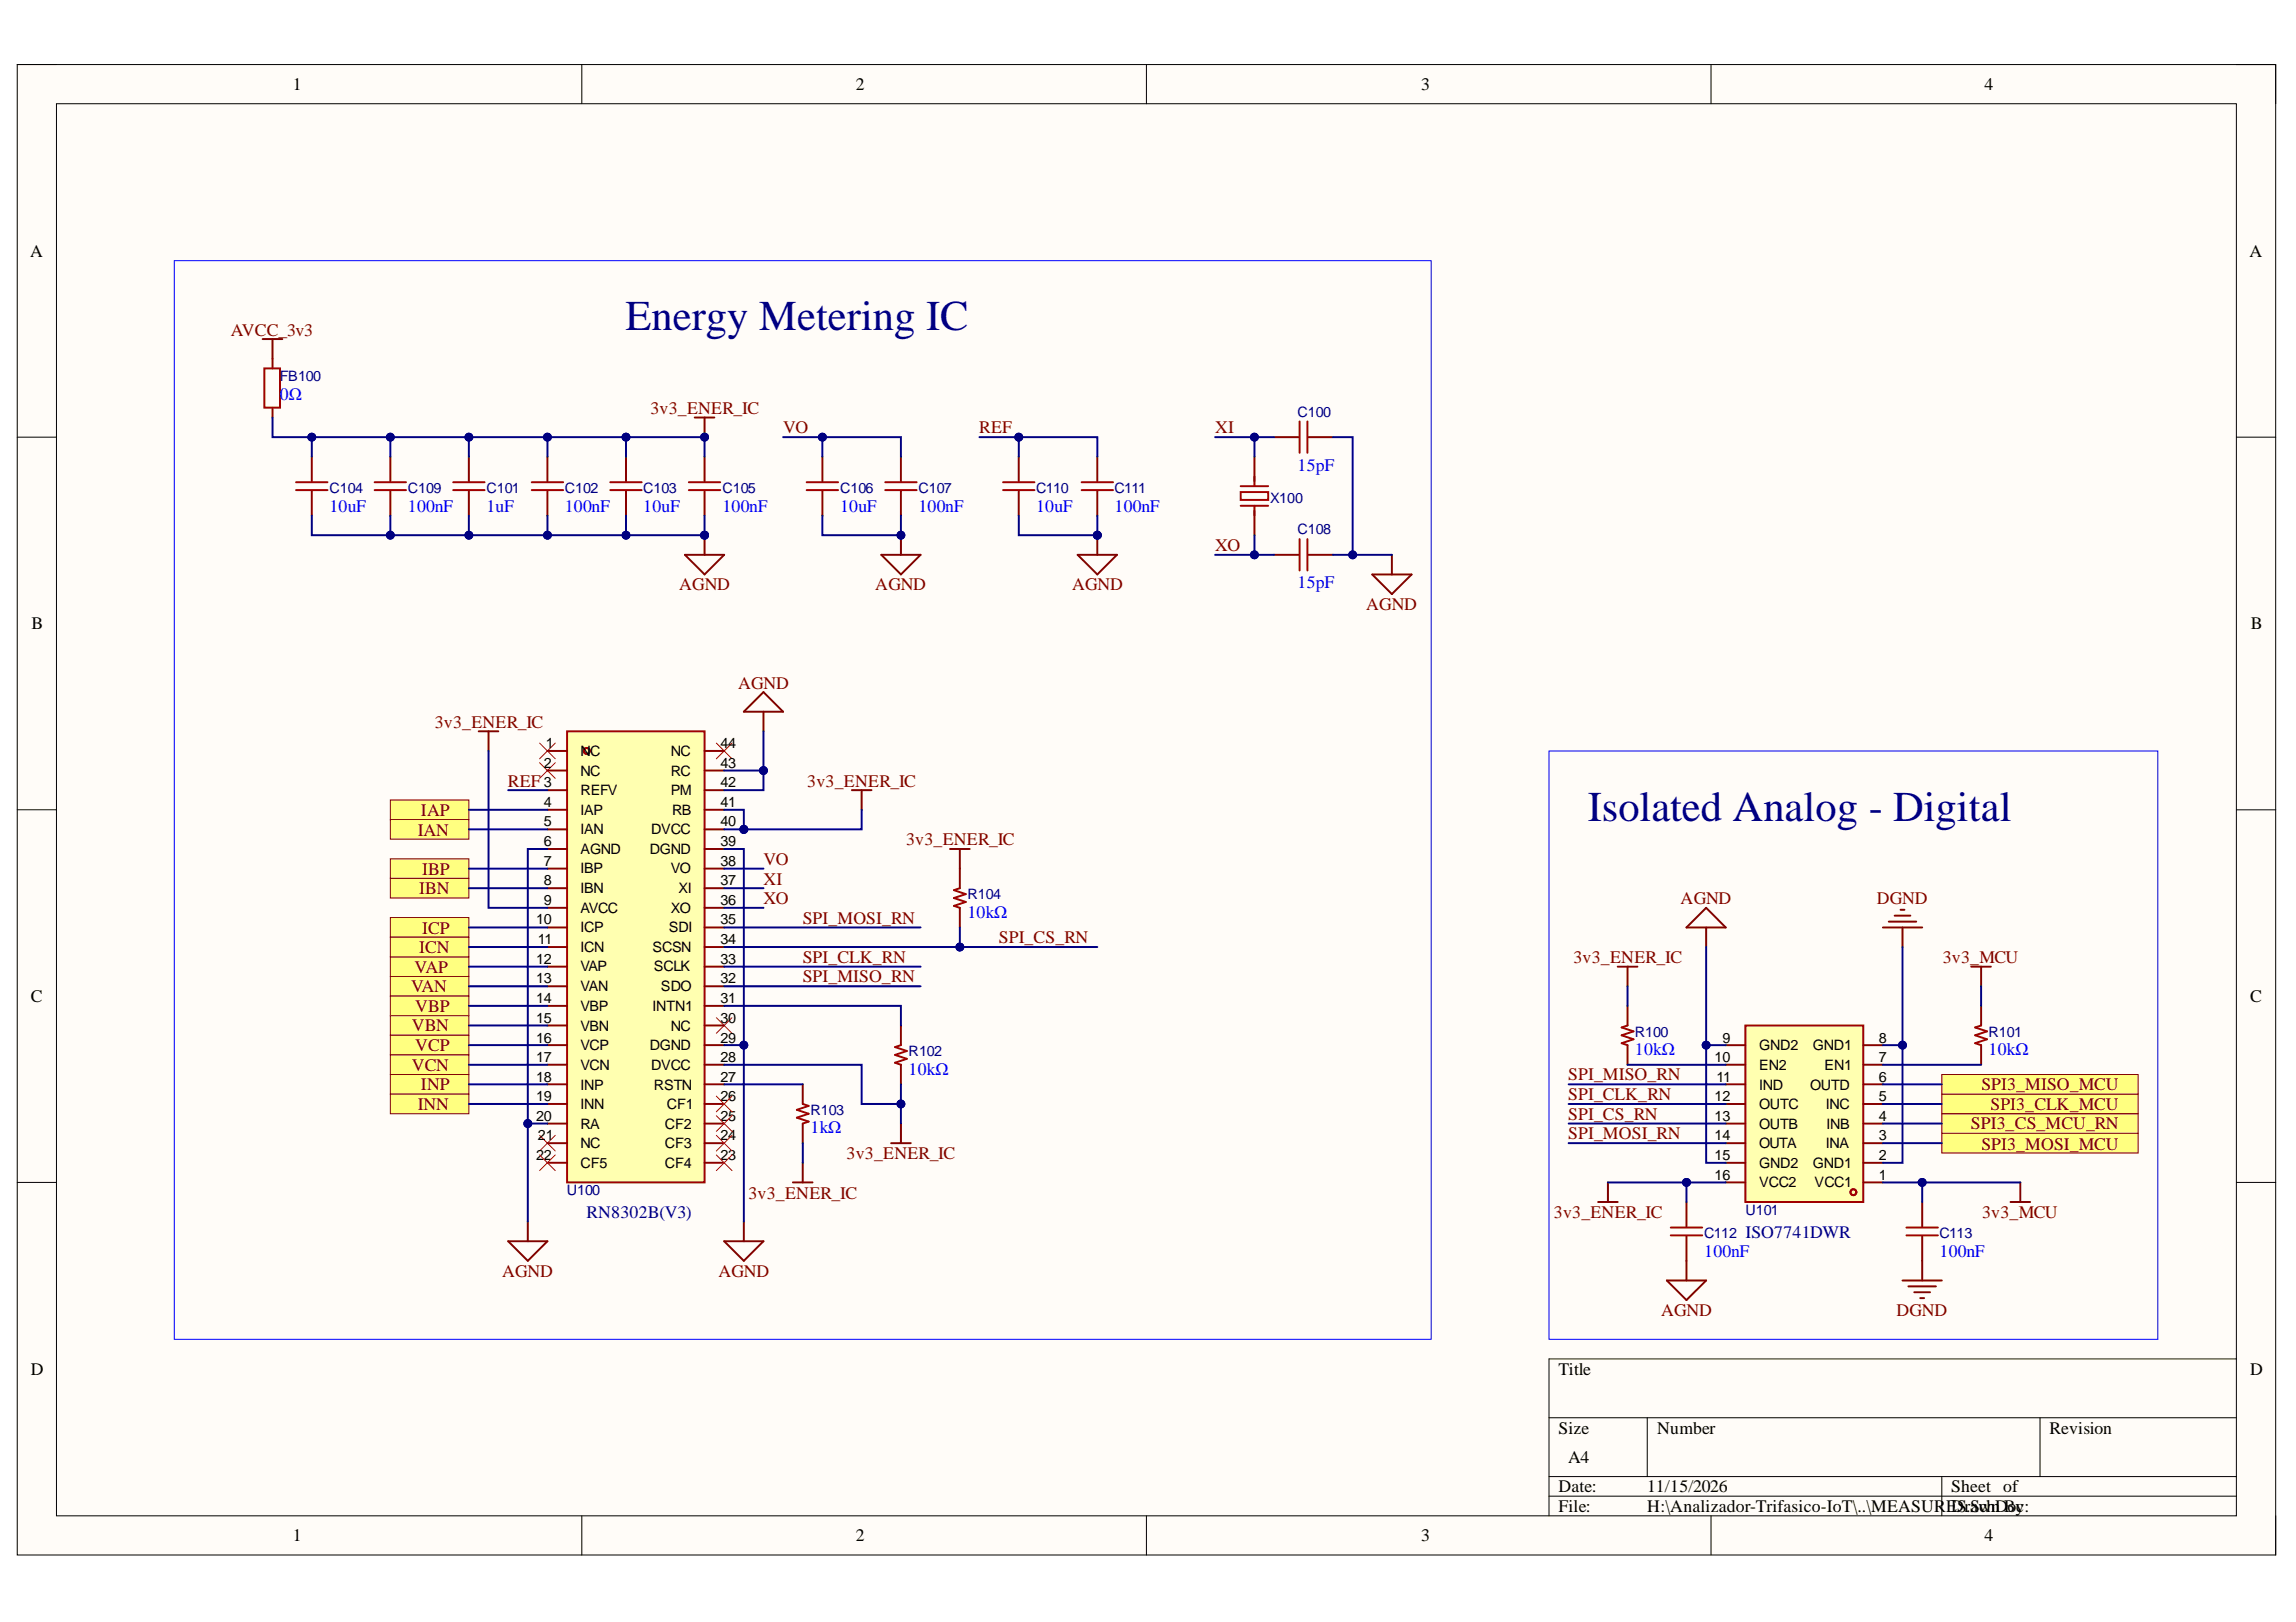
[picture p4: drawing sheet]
<svg xmlns="http://www.w3.org/2000/svg" width="297mm" height="210mm" viewBox="0 0 297 210" stroke-linecap="round" stroke-linejoin="round" font-family="sans-serif">
<defs><g id="words">
<g font-size="5.5" fill="#000080">
<text x="80.9" y="42.7">Energy Metering IC</text>
<text x="205.4" y="106.2">Isolated Analog - Digital</text>
</g>
<g font-size="2.3">
<text x="37.9" y="11.7">1</text>
<text x="110.7" y="11.7">2</text>
<text x="183.9" y="11.7">3</text>
<text x="256.8" y="11.7">4</text>
<text x="3.9" y="33.3">A</text>
<text x="291" y="33.3">A</text>
<text x="4.1" y="81.4">B</text>
<text x="291.2" y="81.4">B</text>
<text x="4" y="129.7">C</text>
<text x="291.1" y="129.7">C</text>
<text x="4" y="177.9">D</text>
<text x="201.6" y="177.9">Title</text>
<text x="291.1" y="177.9">D</text>
<text x="201.6" y="185.5">Size</text>
<text x="214.4" y="185.5">Number</text>
<text x="265.1" y="185.5">Revision</text>
<text x="202.9" y="189.3">A4</text>
<text x="201.6" y="193.1">Date:</text>
<text x="201.6" y="195.7">File:</text>
<text x="213.1" y="193.1">11/15/2026</text>
<text x="213.1" y="195.7">H:\Analizador-Trifasico-IoT\..\MEASUREDSrawn By:</text>
<text x="252.4" y="193.1">Sheet of</text>
<text x="254.4" y="195.7">.SchDoc</text>
<text x="37.9" y="199.5">1</text>
<text x="110.7" y="199.5">2</text>
<text x="183.9" y="199.5">3</text>
<text x="256.8" y="199.5">4</text>
</g>
<g font-size="2.3" fill="#800000">
<text x="29.9" y="43.4">AVCC_3v3</text>
<text x="84.1" y="53.6">3v3_ENER_IC</text>
<text x="101.3" y="56.1">VO</text>
<text x="126.7" y="56.1">REF</text>
<text x="157.2" y="56.1">XI</text>
<text x="157.2" y="71.3">XO</text>
<text x="87.9" y="76.4">AGND</text>
<text x="113.2" y="76.4">AGND</text>
<text x="138.7" y="76.4">AGND</text>
<text x="176.8" y="78.9">AGND</text>
<text x="95.5" y="89.1">AGND</text>
<text x="56.2" y="94.2">3v3_ENER_IC</text>
<text x="65.7" y="101.8">REF</text>
<text x="104.4" y="101.8">3v3_ENER_IC</text>
<text x="54.5" y="105.6">IAP</text>
<text x="54" y="108.1">IAN</text>
<text x="54.6" y="113.2">IBP</text>
<text x="98.8" y="111.9">VO</text>
<text x="117.2" y="109.4">3v3_ENER_IC</text>
<text x="54.2" y="115.7">IBN</text>
<text x="98.8" y="114.5">XI</text>
<text x="98.8" y="117">XO</text>
<text x="103.9" y="119.5">SPI_MOSI_RN</text>
<text x="217.4" y="117">AGND</text>
<text x="242.8" y="117">DGND</text>
<text x="53.6" y="125.9">VAP</text>
<text x="54.2" y="123.3">ICN</text>
<text x="54.6" y="120.8">ICP</text>
<text x="103.9" y="124.6">SPI_CLK_RN</text>
<text x="129.2" y="122.1">SPI_CS_RN</text>
<text x="203.6" y="124.6">3v3_ENER_IC</text>
<text x="251.3" y="124.6">3v3_MCU</text>
<text x="53.2" y="128.4">VAN</text>
<text x="53.7" y="130.9">VBP</text>
<text x="103.9" y="127.1">SPI_MISO_RN</text>
<text x="53.3" y="133.5">VBN</text>
<text x="53.7" y="136">VCP</text>
<text x="53.3" y="138.5">VCN</text>
<text x="54" y="143.6">INN</text>
<text x="54.5" y="141.1">INP</text>
<text x="202.9" y="142.4">SPI_CLK_RN</text>
<text x="202.9" y="139.8">SPI_MISO_RN</text>
<text x="256.3" y="141.1">SPI3_MISO_MCU</text>
<text x="257.5" y="143.6">SPI3_CLK_MCU</text>
<text x="202.9" y="144.9">SPI_CS_RN</text>
<text x="202.9" y="147.4">SPI_MOSI_RN</text>
<text x="255" y="146.2">SPI3_CS_MCU_RN</text>
<text x="256.3" y="148.8">SPI3_MOSI_MCU</text>
<text x="96.8" y="155.1">3v3_ENER_IC</text>
<text x="109.5" y="150">3v3_ENER_IC</text>
<text x="201" y="157.6">3v3_ENER_IC</text>
<text x="256.4" y="157.6">3v3_MCU</text>
<text x="64.9" y="165.2">AGND</text>
<text x="92.9" y="165.2">AGND</text>
<text x="214.9" y="170.3">AGND</text>
<text x="245.3" y="170.3">DGND</text>
</g>
<g font-size="2.3" fill="#00f">
<text x="36.2" y="51.8">0Ω</text>
<text x="42.6" y="66.2">10uF</text>
<text x="52.8" y="66.2">100nF</text>
<text x="73.1" y="66.2">100nF</text>
<text x="83.2" y="66.2">10uF</text>
<text x="93.5" y="66.2">100nF</text>
<text x="108.7" y="66.2">10uF</text>
<text x="118.8" y="66.2">100nF</text>
<text x="134" y="66.2">10uF</text>
<text x="144.2" y="66.2">100nF</text>
<text x="125.2" y="118.8">10kΩ</text>
<text x="211.5" y="136.5">10kΩ</text>
<text x="257.3" y="136.5">10kΩ</text>
<text x="117.6" y="139.1">10kΩ</text>
<text x="104.9" y="146.7">1kΩ</text>
<text x="220.5" y="162.7">100nF</text>
<text x="250.9" y="162.7">100nF</text>
</g>
<g font-size="2.3" fill="#0000d8">
<text x="167.9" y="60.9">15pF</text>
<text x="62.9" y="66.2">1uF</text>
<text x="167.9" y="76.1">15pF</text>
</g>
<g font-size="2.3" fill="#000080">
<text x="75.9" y="157.6">RN8302B(V3)</text>
<text x="225.8" y="160.2">ISO7741DWR</text>
</g>
<g font-size="1.9" fill="#000080">
<text x="36.2" y="49.3">FB100</text>
<text x="167.9" y="53.9">C100</text>
<text x="42.6" y="63.8">C104</text>
<text x="52.8" y="63.8">C109</text>
<text x="62.9" y="63.8">C101</text>
<text x="73.1" y="63.8">C102</text>
<text x="83.2" y="63.8">C103</text>
<text x="93.5" y="63.8">C105</text>
<text x="108.7" y="63.8">C106</text>
<text x="118.8" y="63.8">C107</text>
<text x="134" y="63.8">C110</text>
<text x="144.2" y="63.8">C111</text>
<text x="164.3" y="65.1">X100</text>
<text x="167.9" y="69.1">C108</text>
<text x="125.2" y="116.3">R104</text>
<text x="117.6" y="136.7">R102</text>
<text x="211.5" y="134.2">R100</text>
<text x="257.3" y="134.2">R101</text>
<text x="104.9" y="144.3">R103</text>
<text x="73.3" y="154.7">U100</text>
<text x="220.5" y="160.3">C112</text>
<text x="225.8" y="157.2">U101</text>
<text x="250.9" y="160.3">C113</text>
</g>
<g font-size="1.9">
<text x="70.4" y="99.4">2</text>
<text x="70.4" y="101.9">3</text>
<text x="70.6" y="96.8">1</text>
<text x="75.1" y="97.8">NC</text>
<text x="75.1" y="100.4">NC</text>
<text x="86.8" y="100.4">RC</text>
<text x="86.8" y="97.8">NC</text>
<text x="93.2" y="101.9">42</text>
<text x="93.2" y="99.4">43</text>
<text x="93.2" y="96.8">44</text>
<text x="70.4" y="104.4">4</text>
<text x="70.4" y="107">5</text>
<text x="75.1" y="102.9">REFV</text>
<text x="75.1" y="105.4">IAP</text>
<text x="75.1" y="108">IAN</text>
<text x="84.2" y="108">DVCC</text>
<text x="86.8" y="102.9">PM</text>
<text x="86.9" y="105.4">RB</text>
<text x="93.2" y="107">40</text>
<text x="93.2" y="104.4">41</text>
<text x="70.4" y="109.5">6</text>
<text x="70.4" y="112">7</text>
<text x="75.1" y="110.5">AGND</text>
<text x="75.1" y="113">IBP</text>
<text x="84.1" y="110.5">DGND</text>
<text x="86.8" y="113">VO</text>
<text x="93.2" y="112">38</text>
<text x="93.2" y="109.5">39</text>
<text x="69.3" y="119.6">10</text>
<text x="70.4" y="114.6">8</text>
<text x="70.4" y="117.1">9</text>
<text x="75.1" y="115.6">IBN</text>
<text x="75.1" y="118.1">AVCC</text>
<text x="86.8" y="118.1">XO</text>
<text x="87.8" y="115.6">XI</text>
<text x="93.2" y="119.6">35</text>
<text x="93.2" y="117.1">36</text>
<text x="93.2" y="114.6">37</text>
<text x="69.3" y="124.7">12</text>
<text x="69.6" y="122.2">11</text>
<text x="75.1" y="120.6">ICP</text>
<text x="75.1" y="123.2">ICN</text>
<text x="75.1" y="125.7">VAP</text>
<text x="84.4" y="123.2">SCSN</text>
<text x="84.6" y="125.7">SCLK</text>
<text x="86.5" y="120.6">SDI</text>
<text x="93.2" y="124.7">33</text>
<text x="93.2" y="122.2">34</text>
<text x="69.3" y="127.2">13</text>
<text x="69.3" y="129.8">14</text>
<text x="75.1" y="128.2">VAN</text>
<text x="75.1" y="130.9">VBP</text>
<text x="84.4" y="130.9">INTN1</text>
<text x="85.5" y="128.2">SDO</text>
<text x="93.2" y="129.8">31</text>
<text x="93.2" y="127.2">32</text>
<text x="69.3" y="132.4">15</text>
<text x="69.3" y="134.9">16</text>
<text x="69.3" y="137.5">17</text>
<text x="75.1" y="133.4">VBN</text>
<text x="75.1" y="135.9">VCP</text>
<text x="84.1" y="135.9">DGND</text>
<text x="86.8" y="133.4">NC</text>
<text x="93.2" y="137.5">28</text>
<text x="93.2" y="134.9">29</text>
<text x="93.2" y="132.4">30</text>
<text x="221.8" y="137.5">10</text>
<text x="222.8" y="134.9">9</text>
<text x="227.6" y="135.9">GND2</text>
<text x="234.5" y="135.9">GND1</text>
<text x="243.1" y="137.5">7</text>
<text x="243.1" y="134.9">8</text>
<text x="69.3" y="140">18</text>
<text x="69.3" y="142.5">19</text>
<text x="75.1" y="138.5">VCN</text>
<text x="75.1" y="141">INP</text>
<text x="75.1" y="143.5">INN</text>
<text x="84.2" y="138.5">DVCC</text>
<text x="84.6" y="141">RSTN</text>
<text x="86.3" y="143.5">CF1</text>
<text x="93.2" y="142.5">26</text>
<text x="93.2" y="140">27</text>
<text x="221.8" y="142.5">12</text>
<text x="222.1" y="140">11</text>
<text x="227.6" y="138.5">EN2</text>
<text x="227.6" y="141">IND</text>
<text x="227.6" y="143.5">OUTC</text>
<text x="234.2" y="141">OUTD</text>
<text x="236" y="138.5">EN1</text>
<text x="236.2" y="143.5">INC</text>
<text x="243.1" y="142.5">5</text>
<text x="243.1" y="140">6</text>
<text x="69.3" y="145.1">20</text>
<text x="69.6" y="147.6">21</text>
<text x="75.1" y="146.1">RA</text>
<text x="75.1" y="148.6">NC</text>
<text x="86" y="148.6">CF3</text>
<text x="86" y="146.1">CF2</text>
<text x="93.2" y="147.6">24</text>
<text x="93.2" y="145.1">25</text>
<text x="221.8" y="145.1">13</text>
<text x="221.8" y="147.6">14</text>
<text x="227.6" y="146.1">OUTB</text>
<text x="227.6" y="148.6">OUTA</text>
<text x="236.2" y="148.6">INA</text>
<text x="236.3" y="146.1">INB</text>
<text x="243.1" y="147.6">3</text>
<text x="243.1" y="145.1">4</text>
<text x="69.3" y="150.1">22</text>
<text x="75.1" y="151.1">CF5</text>
<text x="86" y="151.1">CF4</text>
<text x="93.2" y="150.1">23</text>
<text x="221.8" y="150.1">15</text>
<text x="221.8" y="152.7">16</text>
<text x="227.6" y="151.1">GND2</text>
<text x="227.6" y="153.7">VCC2</text>
<text x="234.5" y="151.1">GND1</text>
<text x="234.8" y="153.7">VCC1</text>
<text x="243.1" y="152.7">1</text>
<text x="243.1" y="150.1">2</text>
</g>
</g></defs>
<path d="M2.2 8.4h292.2v192.8h-292.2z" fill-rule="evenodd" fill="#fffcf8"/>
<path d="M2.2 8.4h292.2v192.8h-292.2z" fill="none" stroke="#000" stroke-width=".13"/>
<path d="M7.3 13.4h282v182.8h-282z" fill-rule="evenodd" fill="#fffcf8"/>
<g fill="none" stroke="#000" stroke-width=".13">
<path d="M2.2 8.3h5.1M7.3 13.4h282v182.8h-282zM75.3 8.3v5.1M148.3 8.3v5.1M221.4 8.4v5M289.3 8.4h5.1v5M2.2 56.6h5.1M289.3 56.6h5.1M2.2 104.8h5.1M289.3 104.8h5.1M2.2 153h5.1M289.3 153h5.1"/>
<path d="M289.3 175.9h-88.9v20.3M75.3 196.2v5M148.3 196.2v5M200.4 183.5h88.9M200.4 191.1h88.9M200.4 193.6h88.9M213.1 183.5v7.6M221.4 196.2v5M251.2 191.1v5.1M263.9 183.5v7.6M294.4 196.2v5"/>
</g>
<path d="M69.8 96.2l2 2M69.8 98.7l2 2M71.8 96.2l-2 2M71.8 98.7l-2 2M92.7 96.2l2 2M94.7 96.2l-2 2M92.7 131.7l2 2M94.7 131.7l-2 2M69.8 146.9l2 2.1M71.8 146.9l-2 2.1" fill="none" stroke="#f00" stroke-width=".13"/>
<path d="M177.5 74.3h5.1l-2.5 2.6zM180.1 71.8v2.5" fill="none" stroke="#800000" stroke-width=".25"/>
<path d="M164.8 71.8h3.2M169.3 71.8h3.1" fill="none" stroke="#800" stroke-width=".25"/>
<path d="M168.1 69.8v4M169.1 69.8v4" fill="none" stroke="#980000" stroke-width=".25"/>
<path d="M73.4 94.6h17.8v58.4h-17.8z" fill-rule="evenodd" fill="#ffffb0"/>
<g fill="none" stroke="#a00000" stroke-width=".25">
<path d="M73.4 94.6h17.8v58.4h-17.8z"/>
<circle cx="75.9" cy="97.2" r=".38"/>
</g>
<g fill="none" stroke="#800" stroke-width=".25">
<path d="M60.7 59.1v3.2M70.8 59.1v3.2M60.7 63.6v3.1M70.8 63.6v3.1M70.8 97.2h2.6M70.8 99.7h2.6M91.2 97.2h2.5M91.2 99.7h2.5M70.8 102.3h2.6M70.8 104.8h2.6M70.8 107.3h2.6M70.8 109.9h2.6"/>
<path d="M70.8 112.4h2.6M70.8 114.9h2.6M70.8 117.5h2.6M91.2 102.3h2.5M91.2 104.8h2.5M91.2 107.3h2.5M91.2 109.9h2.5M91.2 112.4h2.5M91.2 114.9h2.5M91.2 117.5h2.5M70.8 120h2.6M70.8 122.6h2.6"/>
<path d="M70.8 125.1h2.6M70.8 127.6h2.6M70.8 130.2h2.6M70.8 132.7h2.6M70.8 135.2h2.6M70.8 137.8h2.6M91.2 120h2.5M91.2 122.6h2.5M91.2 125.1h2.5M91.2 127.6h2.5M91.2 130.2h2.5M91.2 132.7h2.5"/>
<path d="M91.2 135.2h2.5M91.2 137.8h2.5M70.8 140.3h2.6M70.8 142.9h2.6M70.8 145.4h2.6M70.8 147.9h2.6M70.8 150.5h2.6M91.2 140.3h2.5M91.2 142.9h2.5M91.2 145.4h2.5M91.2 147.9h2.5M91.2 150.5h2.5"/>
</g>
<path d="M58.6 62.4h4.1M58.6 63.4h4.1M68.8 62.4h4.1M68.8 63.4h4.1" fill="none" stroke="#980000" stroke-width=".25"/>
<path d="M88.6 71.8h5.1l-2.5 2.5zM91.2 69.3v2.5" fill="none" stroke="#800000" stroke-width=".25"/>
<circle cx="91.1" cy="69.3" r=".51" fill="#000080"/>
<circle cx="91.1" cy="69.3" r=".51" fill="none" stroke="#000080" stroke-width=".13"/>
<path d="M116.6 59.1v3.2M116.6 63.6v3.1" fill="none" stroke="#800" stroke-width=".25"/>
<path d="M114.5 62.4h4.1M114.5 63.4h4.1" fill="none" stroke="#980000" stroke-width=".25"/>
<path d="M114 71.8h5.1l-2.5 2.5zM116.6 69.3v2.5" fill="none" stroke="#800000" stroke-width=".25"/>
<circle cx="116.6" cy="69.3" r=".51" fill="#000080"/>
<circle cx="116.6" cy="69.3" r=".51" fill="none" stroke="#000080" stroke-width=".13"/>
<path d="M81 59.1v3.2M91.2 59.1v3.2M106.4 59.1v3.2M81 63.6v3.1M91.2 63.6v3.1M106.4 63.6v3.1" fill="none" stroke="#800" stroke-width=".25"/>
<path d="M79 62.4h4M79 63.4h4M89.1 62.4h4.1M89.1 63.4h4.1M104.4 62.4h4M104.4 63.4h4" fill="none" stroke="#980000" stroke-width=".25"/>
<path d="M225.8 132.7h15.3v22.9h-15.3z" fill-rule="evenodd" fill="#ffffb0"/>
<g fill="none" stroke="#a00000" stroke-width=".25">
<path d="M225.8 132.7h15.3v22.9h-15.3z"/>
<circle cx="239.8" cy="154.3" r=".38"/>
</g>
<g fill="none" stroke="#800" stroke-width=".25">
<path d="M223.3 137.8h2.5M223.3 135.3h2.5M241.1 137.8h2.5M241.1 135.3h2.5M223.3 153h2.5M223.3 150.5h2.5M223.3 147.9h2.5M223.3 145.4h2.5M223.3 142.9h2.5M223.3 140.3h2.5M241.1 153h2.5M241.1 150.5h2.5"/>
<path d="M241.1 147.9h2.5M241.1 145.4h2.5M241.1 142.9h2.5M241.1 140.3h2.5"/>
</g>
<path d="M34 43.9h2.5M35.3 43.9v2.5M244.4 119.3h3.5M245.1 118.5h2M245.9 117.7h.5M218.2 120l2.5-2.5 2.6 2.5zM220.7 120v2.6M243.6 120h5.1M246.1 120v2.6M68.3 158.1v2.5M65.7 160.6h5.1l-2.5 2.6z" fill="none" stroke="#800000" stroke-width=".25"/>
<path d="M251.2 141.6h25.4v2.5h-25.4z" fill-rule="evenodd" fill="#ffff80"/>
<path d="M251.2 141.6h25.4v2.5h-25.4z" fill="none" stroke="#800000" stroke-width=".13"/>
<path d="M251.2 144.1h25.4v2.6h-25.4z" fill-rule="evenodd" fill="#ffff80"/>
<path d="M251.2 144.1h25.4v2.6h-25.4z" fill="none" stroke="#800000" stroke-width=".13"/>
<path d="M96.2 92.1l2.6-2.5 2.5 2.5zM98.8 92.1v2.5M96.2 158.1v2.5M93.7 160.6h5.1l-2.6 2.6z" fill="none" stroke="#800000" stroke-width=".25"/>
<path d="M162.3 59.1v3.2M162.3 66.1v3.2M116.6 132.7v2.5M116.6 137.8v2.5M210.6 130.2v2.5M210.6 135.3v2.5M256.3 130.2v2.5M256.3 135.3v2.5M103.9 140.3v2.6M103.9 145.4v2.5" fill="none" stroke="#800" stroke-width=".25"/>
<path d="M116.6 135.2l-.8 .3 1.5 .5-1.5 .5 1.5 .5-1.5 .5 .8 .3M210.6 132.7l-.8 .3 1.5 .5-1.5 .5 1.5 .5-1.5 .5 .8 .3M256.3 132.7l-.8 .3 1.6 .5-1.6 .5 1.6 .5-1.6 .5 .8 .3M103.9 142.9l.7 .2-1.5 .5 1.5 .5-1.5 .5 1.5 .5-.7 .3" fill="none" stroke="#980000" stroke-width=".25"/>
<path d="M69.8 149.5l2 2M71.8 149.5l-2 2M92.7 141.8l2 2.1M92.7 144.4l2 2M92.7 146.9l2 2.1M92.7 149.5l2 2M94.7 141.8l-2 2.1M94.7 144.4l-2 2M94.7 146.9l-2 2.1M94.7 149.5l-2 2" fill="none" stroke="#f00" stroke-width=".13"/>
<path d="M22.5 33.7h162.7v139.6h-162.7zM200.4 97.2h78.8v76.1h-78.8z" fill="none" stroke="#00f" stroke-width=".13"/>
<path d="M160.5 63.7h3.6v1h-3.6zM160.5 65.5h3.6M160.5 62.9h3.6M162.3 61.6v1.3M162.3 65.5v1.2" fill="none" stroke="#a00000" stroke-width=".25"/>
<path d="M50.5 123.8h10.2v2.6h-10.2z" fill-rule="evenodd" fill="#ffff80"/>
<path d="M50.5 123.8h10.2v2.6h-10.2z" fill="none" stroke="#800000" stroke-width=".13"/>
<path d="M50.5 126.4h10.2v2.5h-10.2z" fill-rule="evenodd" fill="#ffff80"/>
<path d="M50.5 126.4h10.2v2.5h-10.2z" fill="none" stroke="#800000" stroke-width=".13"/>
<path d="M50.5 128.9h10.2v2.5h-10.2z" fill-rule="evenodd" fill="#ffff80"/>
<path d="M50.5 128.9h10.2v2.5h-10.2z" fill="none" stroke="#800000" stroke-width=".13"/>
<path d="M50.5 131.4h10.2v2.6h-10.2z" fill-rule="evenodd" fill="#ffff80"/>
<path d="M50.5 131.4h10.2v2.6h-10.2z" fill="none" stroke="#800000" stroke-width=".13"/>
<path d="M50.5 134h10.2v2.5h-10.2z" fill-rule="evenodd" fill="#ffff80"/>
<path d="M50.5 134h10.2v2.5h-10.2z" fill="none" stroke="#800000" stroke-width=".13"/>
<path d="M50.5 136.5h10.2v2.6h-10.2z" fill-rule="evenodd" fill="#ffff80"/>
<path d="M50.5 136.5h10.2v2.6h-10.2z" fill="none" stroke="#800000" stroke-width=".13"/>
<path d="M50.5 103.5h10.2v2.6h-10.2z" fill-rule="evenodd" fill="#ffff80"/>
<path d="M50.5 103.5h10.2v2.6h-10.2z" fill="none" stroke="#800000" stroke-width=".13"/>
<path d="M50.5 106.1h10.2v2.5h-10.2z" fill-rule="evenodd" fill="#ffff80"/>
<path d="M50.5 106.1h10.2v2.5h-10.2z" fill="none" stroke="#800000" stroke-width=".13"/>
<path d="M50.5 111.1h10.2v2.6h-10.2z" fill-rule="evenodd" fill="#ffff80"/>
<path d="M50.5 111.1h10.2v2.6h-10.2z" fill="none" stroke="#800000" stroke-width=".13"/>
<path d="M50.5 113.7h10.2v2.5h-10.2z" fill-rule="evenodd" fill="#ffff80"/>
<path d="M50.5 113.7h10.2v2.5h-10.2z" fill="none" stroke="#800000" stroke-width=".13"/>
<path d="M50.5 118.7h10.2v2.6h-10.2z" fill-rule="evenodd" fill="#ffff80"/>
<path d="M50.5 118.7h10.2v2.6h-10.2z" fill="none" stroke="#800000" stroke-width=".13"/>
<path d="M50.5 121.3h10.2v2.5h-10.2z" fill-rule="evenodd" fill="#ffff80"/>
<path d="M50.5 121.3h10.2v2.5h-10.2z" fill="none" stroke="#800000" stroke-width=".13"/>
<path d="M50.5 139.1h10.2v2.5h-10.2z" fill-rule="evenodd" fill="#ffff80"/>
<path d="M50.5 139.1h10.2v2.5h-10.2z" fill="none" stroke="#800000" stroke-width=".13"/>
<path d="M50.5 141.6h10.2v2.5h-10.2z" fill-rule="evenodd" fill="#ffff80"/>
<path d="M50.5 141.6h10.2v2.5h-10.2z" fill="none" stroke="#800000" stroke-width=".13"/>
<path d="M164.8 56.6h3.2M169.3 56.6h3.1" fill="none" stroke="#800" stroke-width=".25"/>
<path d="M168.1 54.5v4.1M169.1 54.5v4.1" fill="none" stroke="#980000" stroke-width=".25"/>
<path d="M251.2 146.7h25.4v2.5h-25.4z" fill-rule="evenodd" fill="#ffff80"/>
<path d="M251.2 146.7h25.4v2.5h-25.4z" fill="none" stroke="#800000" stroke-width=".13"/>
<path d="M251.2 139.1h25.4v2.5h-25.4z" fill-rule="evenodd" fill="#ffff80"/>
<path d="M251.2 139.1h25.4v2.5h-25.4z" fill="none" stroke="#800000" stroke-width=".13"/>
<path d="M142 59.1v3.2M142 63.6v3.1" fill="none" stroke="#800" stroke-width=".25"/>
<path d="M139.9 62.4h4.1M139.9 63.4h4.1" fill="none" stroke="#980000" stroke-width=".25"/>
<path d="M139.4 71.8h5.1l-2.5 2.5zM142 69.3v2.5" fill="none" stroke="#800000" stroke-width=".25"/>
<circle cx="142" cy="69.3" r=".51" fill="#000080"/>
<circle cx="142" cy="69.3" r=".51" fill="none" stroke="#000080" stroke-width=".13"/>
<path d="M35.3 46.4v1.3M35.3 52.8v1.2M40.3 59.1v3.2M50.5 59.1v3.2M131.8 59.1v3.2M40.3 63.6v3.1M50.5 63.6v3.1M131.8 63.6v3.1M124.2 112.4v2.5M124.2 117.5v2.5" fill="none" stroke="#800" stroke-width=".25"/>
<path d="M34.2 47.7h2v5.1h-2z" fill="none" stroke="#a00000" stroke-width=".25"/>
<path d="M38.3 62.4h4.1M38.3 63.4h4.1M48.5 62.4h4M48.5 63.4h4M129.8 62.4h4M129.8 63.4h4M124.2 114.9l-.8 .3 1.5 .5-1.5 .5 1.5 .5-1.5 .5 .8 .3" fill="none" stroke="#980000" stroke-width=".25"/>
<path d="M89.9 54h2.5M91.2 54v2.6" fill="none" stroke="#800000" stroke-width=".25"/>
<circle cx="91.1" cy="56.6" r=".51" fill="#000080"/>
<circle cx="91.1" cy="56.6" r=".51" fill="none" stroke="#000080" stroke-width=".13"/>
<g fill="none" stroke="#800000" stroke-width=".25">
<path d="M61.9 94.6h2.6M63.2 94.6v2.6M110.2 102.3h2.5M111.5 102.3v2.5M122.9 109.9h2.5M124.2 109.9v2.5M209.3 125.1h2.5M210.6 125.1v2.5M255 125.1h2.6M256.3 125.1v2.5M102.6 153h2.5M103.9 150.5v2.5"/>
<path d="M115.3 147.9h2.5M116.6 145.4v2.5M206.8 155.6h2.5M208 153v2.6M260.1 155.6h2.5M261.4 153v2.6"/>
</g>
<path d="M172.4 56.6h2.6v15.2h-2.6" fill="none" stroke="#000080" stroke-width=".25"/>
<circle cx="175" cy="71.8" r=".51" fill="#000080"/>
<circle cx="175" cy="71.8" r=".51" fill="none" stroke="#000080" stroke-width=".13"/>
<path d="M106.4 66.7v2.6h10.2v-2.6M93.7 117.5h5.1M93.7 114.9h5.1" fill="none" stroke="#000080" stroke-width=".25"/>
<circle cx="116.6" cy="69.3" r=".51" fill="#000080"/>
<circle cx="116.6" cy="69.3" r=".51" fill="none" stroke="#000080" stroke-width=".13"/>
<path d="M91.2 66.7v2.6" fill="none" stroke="#000080" stroke-width=".25"/>
<circle cx="91.1" cy="69.3" r=".51" fill="#000080"/>
<circle cx="91.1" cy="69.3" r=".51" fill="none" stroke="#000080" stroke-width=".13"/>
<path d="M220.7 122.6v12.7h2.6" fill="none" stroke="#000080" stroke-width=".25"/>
<circle cx="220.7" cy="135.3" r=".51" fill="#000080"/>
<circle cx="220.7" cy="135.3" r=".51" fill="none" stroke="#000080" stroke-width=".13"/>
<path d="M220.7 135.3v15.2h2.6" fill="none" stroke="#000080" stroke-width=".25"/>
<circle cx="220.7" cy="135.3" r=".51" fill="#000080"/>
<circle cx="220.7" cy="135.3" r=".51" fill="none" stroke="#000080" stroke-width=".13"/>
<path d="M210.6 137.8h12.7M208 153h15.3" fill="none" stroke="#000080" stroke-width=".25"/>
<circle cx="218.2" cy="153" r=".51" fill="#000080"/>
<circle cx="218.2" cy="153" r=".51" fill="none" stroke="#000080" stroke-width=".13"/>
<path d="M243.6 153h17.8" fill="none" stroke="#000080" stroke-width=".25"/>
<circle cx="248.7" cy="153" r=".51" fill="#000080"/>
<circle cx="248.7" cy="153" r=".51" fill="none" stroke="#000080" stroke-width=".13"/>
<path d="M243.6 137.8h12.7M246.1 122.6v12.7h-2.5" fill="none" stroke="#000080" stroke-width=".25"/>
<circle cx="246.1" cy="135.3" r=".51" fill="#000080"/>
<circle cx="246.1" cy="135.3" r=".51" fill="none" stroke="#000080" stroke-width=".13"/>
<path d="M246.1 135.3v15.2h-2.5" fill="none" stroke="#000080" stroke-width=".25"/>
<circle cx="246.1" cy="135.3" r=".51" fill="#000080"/>
<circle cx="246.1" cy="135.3" r=".51" fill="none" stroke="#000080" stroke-width=".13"/>
<path d="M96.2 135.2v22.9M210.6 127.6v2.6M256.3 127.6v2.6M202.9 140.3h20.4M202.9 142.9h20.4M202.9 145.4h20.4M202.9 147.9h20.4M243.6 140.3h7.6M243.6 142.9h7.6M243.6 145.4h7.6M243.6 147.9h7.6" fill="none" stroke="#000080" stroke-width=".25"/>
<circle cx="96.2" cy="135.2" r=".51" fill="#000080"/>
<circle cx="96.2" cy="135.2" r=".51" fill="none" stroke="#000080" stroke-width=".13"/>
<path d="M93.7 104.8h2.5v2.5" fill="none" stroke="#000080" stroke-width=".25"/>
<circle cx="96.2" cy="107.3" r=".51" fill="#000080"/>
<circle cx="96.2" cy="107.3" r=".51" fill="none" stroke="#000080" stroke-width=".13"/>
<path d="M93.7 109.9h2.5v25.3h-2.5" fill="none" stroke="#000080" stroke-width=".25"/>
<circle cx="96.2" cy="135.2" r=".51" fill="#000080"/>
<circle cx="96.2" cy="135.2" r=".51" fill="none" stroke="#000080" stroke-width=".13"/>
<path d="M98.8 94.6v7.7h-5.1" fill="none" stroke="#000080" stroke-width=".25"/>
<circle cx="98.8" cy="99.7" r=".51" fill="#000080"/>
<circle cx="98.8" cy="99.7" r=".51" fill="none" stroke="#000080" stroke-width=".13"/>
<path d="M93.7 99.7h5.1M93.7 140.3h10.2" fill="none" stroke="#000080" stroke-width=".25"/>
<circle cx="98.8" cy="99.7" r=".51" fill="#000080"/>
<circle cx="98.8" cy="99.7" r=".51" fill="none" stroke="#000080" stroke-width=".13"/>
<path d="M175 71.8h5.1M93.7 130.2h22.9v2.5" fill="none" stroke="#000080" stroke-width=".25"/>
<circle cx="175" cy="71.8" r=".51" fill="#000080"/>
<circle cx="175" cy="71.8" r=".51" fill="none" stroke="#000080" stroke-width=".13"/>
<path d="M70.8 145.4h-2.5v12.7" fill="none" stroke="#000080" stroke-width=".25"/>
<circle cx="68.3" cy="145.4" r=".51" fill="#000080"/>
<circle cx="68.3" cy="145.4" r=".51" fill="none" stroke="#000080" stroke-width=".13"/>
<path d="M70.8 109.9h-2.5v35.5" fill="none" stroke="#000080" stroke-width=".25"/>
<circle cx="68.3" cy="145.4" r=".51" fill="#000080"/>
<circle cx="68.3" cy="145.4" r=".51" fill="none" stroke="#000080" stroke-width=".13"/>
<path d="M157.2 71.8h7.6" fill="none" stroke="#000080" stroke-width=".25"/>
<circle cx="162.3" cy="71.8" r=".51" fill="#000080"/>
<circle cx="162.3" cy="71.8" r=".51" fill="none" stroke="#000080" stroke-width=".13"/>
<path d="M157.2 56.6h7.6" fill="none" stroke="#000080" stroke-width=".25"/>
<circle cx="162.3" cy="56.6" r=".51" fill="#000080"/>
<circle cx="162.3" cy="56.6" r=".51" fill="none" stroke="#000080" stroke-width=".13"/>
<path d="M162.3 56.6v2.5" fill="none" stroke="#000080" stroke-width=".25"/>
<circle cx="162.3" cy="56.6" r=".51" fill="#000080"/>
<circle cx="162.3" cy="56.6" r=".51" fill="none" stroke="#000080" stroke-width=".13"/>
<path d="M162.3 69.3v2.5" fill="none" stroke="#000080" stroke-width=".25"/>
<circle cx="162.3" cy="71.8" r=".51" fill="#000080"/>
<circle cx="162.3" cy="71.8" r=".51" fill="none" stroke="#000080" stroke-width=".13"/>
<g fill="none" stroke="#000080" stroke-width=".25">
<path d="M60.7 104.8h10.1M60.7 107.3h10.1M60.7 112.4h10.1M60.7 114.9h10.1M93.7 107.3h2.5M60.7 125.1h10.1M60.7 127.6h10.1M60.7 130.2h10.1M60.7 132.7h10.1M60.7 135.2h10.1M60.7 137.8h10.1M60.7 120h10.1"/>
<path d="M60.7 122.6h10.1M60.7 140.3h10.1M60.7 142.9h10.1M103.9 147.9v2.6"/>
</g>
<circle cx="96.2" cy="107.3" r=".51" fill="#000080"/>
<circle cx="96.2" cy="107.3" r=".51" fill="none" stroke="#000080" stroke-width=".13"/>
<path d="M93.7 112.4h5.1M93.7 120h25.4M93.7 127.6h25.4M93.7 125.1h25.4M116.6 140.3v2.6" fill="none" stroke="#000080" stroke-width=".25"/>
<circle cx="116.6" cy="142.9" r=".51" fill="#000080"/>
<circle cx="116.6" cy="142.9" r=".51" fill="none" stroke="#000080" stroke-width=".13"/>
<path d="M93.7 137.8h17.8v5.1h5.1v2.5" fill="none" stroke="#000080" stroke-width=".25"/>
<circle cx="116.6" cy="142.9" r=".51" fill="#000080"/>
<circle cx="116.6" cy="142.9" r=".51" fill="none" stroke="#000080" stroke-width=".13"/>
<path d="M111.5 104.8v2.5h-15.3" fill="none" stroke="#000080" stroke-width=".25"/>
<circle cx="96.2" cy="107.3" r=".51" fill="#000080"/>
<circle cx="96.2" cy="107.3" r=".51" fill="none" stroke="#000080" stroke-width=".13"/>
<path d="M81 66.7v2.6h10.2" fill="none" stroke="#000080" stroke-width=".25"/>
<circle cx="81" cy="69.3" r=".51" fill="#000080"/>
<circle cx="81" cy="69.3" r=".51" fill="none" stroke="#000080" stroke-width=".13"/>
<circle cx="91.1" cy="69.3" r=".51" fill="#000080"/>
<circle cx="91.1" cy="69.3" r=".51" fill="none" stroke="#000080" stroke-width=".13"/>
<path d="M101.3 56.6h5.1" fill="none" stroke="#000080" stroke-width=".25"/>
<circle cx="106.4" cy="56.6" r=".51" fill="#000080"/>
<circle cx="106.4" cy="56.6" r=".51" fill="none" stroke="#000080" stroke-width=".13"/>
<path d="M106.4 59.1v-2.5h10.2v2.5" fill="none" stroke="#000080" stroke-width=".25"/>
<circle cx="106.4" cy="56.6" r=".51" fill="#000080"/>
<circle cx="106.4" cy="56.6" r=".51" fill="none" stroke="#000080" stroke-width=".13"/>
<path d="M81 56.6v2.5" fill="none" stroke="#000080" stroke-width=".25"/>
<circle cx="81" cy="56.6" r=".51" fill="#000080"/>
<circle cx="81" cy="56.6" r=".51" fill="none" stroke="#000080" stroke-width=".13"/>
<path d="M70.8 66.7v2.6" fill="none" stroke="#000080" stroke-width=".25"/>
<circle cx="70.8" cy="69.3" r=".51" fill="#000080"/>
<circle cx="70.8" cy="69.3" r=".51" fill="none" stroke="#000080" stroke-width=".13"/>
<path d="M70.8 56.6v2.5" fill="none" stroke="#000080" stroke-width=".25"/>
<circle cx="70.8" cy="56.6" r=".51" fill="#000080"/>
<circle cx="70.8" cy="56.6" r=".51" fill="none" stroke="#000080" stroke-width=".13"/>
<path d="M60.7 66.7v2.6h20.3" fill="none" stroke="#000080" stroke-width=".25"/>
<circle cx="60.7" cy="69.3" r=".51" fill="#000080"/>
<circle cx="60.7" cy="69.3" r=".51" fill="none" stroke="#000080" stroke-width=".13"/>
<circle cx="70.8" cy="69.3" r=".51" fill="#000080"/>
<circle cx="70.8" cy="69.3" r=".51" fill="none" stroke="#000080" stroke-width=".13"/>
<circle cx="81" cy="69.3" r=".51" fill="#000080"/>
<circle cx="81" cy="69.3" r=".51" fill="none" stroke="#000080" stroke-width=".13"/>
<path d="M131.8 59.1v-2.5h10.2v2.5" fill="none" stroke="#000080" stroke-width=".25"/>
<circle cx="131.8" cy="56.6" r=".51" fill="#000080"/>
<circle cx="131.8" cy="56.6" r=".51" fill="none" stroke="#000080" stroke-width=".13"/>
<path d="M142 66.7v2.6" fill="none" stroke="#000080" stroke-width=".25"/>
<circle cx="142" cy="69.3" r=".51" fill="#000080"/>
<circle cx="142" cy="69.3" r=".51" fill="none" stroke="#000080" stroke-width=".13"/>
<path d="M131.8 66.7v2.6h10.2" fill="none" stroke="#000080" stroke-width=".25"/>
<circle cx="142" cy="69.3" r=".51" fill="#000080"/>
<circle cx="142" cy="69.3" r=".51" fill="none" stroke="#000080" stroke-width=".13"/>
<path d="M60.7 59.1v-2.5h30.5v2.5M63.2 97.2v20.3h7.6" fill="none" stroke="#000080" stroke-width=".25"/>
<circle cx="91.1" cy="56.6" r=".51" fill="#000080"/>
<circle cx="91.1" cy="56.6" r=".51" fill="none" stroke="#000080" stroke-width=".13"/>
<circle cx="81" cy="56.6" r=".51" fill="#000080"/>
<circle cx="81" cy="56.6" r=".51" fill="none" stroke="#000080" stroke-width=".13"/>
<circle cx="70.8" cy="56.6" r=".51" fill="#000080"/>
<circle cx="70.8" cy="56.6" r=".51" fill="none" stroke="#000080" stroke-width=".13"/>
<circle cx="60.7" cy="56.6" r=".51" fill="#000080"/>
<circle cx="60.7" cy="56.6" r=".51" fill="none" stroke="#000080" stroke-width=".13"/>
<path d="M35.3 54v2.6h5v2.5" fill="none" stroke="#000080" stroke-width=".25"/>
<circle cx="40.3" cy="56.6" r=".51" fill="#000080"/>
<circle cx="40.3" cy="56.6" r=".51" fill="none" stroke="#000080" stroke-width=".13"/>
<path d="M40.3 56.6h20.4" fill="none" stroke="#000080" stroke-width=".25"/>
<circle cx="40.3" cy="56.6" r=".51" fill="#000080"/>
<circle cx="40.3" cy="56.6" r=".51" fill="none" stroke="#000080" stroke-width=".13"/>
<circle cx="50.5" cy="56.6" r=".51" fill="#000080"/>
<circle cx="50.5" cy="56.6" r=".51" fill="none" stroke="#000080" stroke-width=".13"/>
<circle cx="60.7" cy="56.6" r=".51" fill="#000080"/>
<circle cx="60.7" cy="56.6" r=".51" fill="none" stroke="#000080" stroke-width=".13"/>
<path d="M50.5 56.6v2.5" fill="none" stroke="#000080" stroke-width=".25"/>
<circle cx="50.5" cy="56.6" r=".51" fill="#000080"/>
<circle cx="50.5" cy="56.6" r=".51" fill="none" stroke="#000080" stroke-width=".13"/>
<path d="M40.3 66.7v2.6h20.4" fill="none" stroke="#000080" stroke-width=".25"/>
<circle cx="50.5" cy="69.3" r=".51" fill="#000080"/>
<circle cx="50.5" cy="69.3" r=".51" fill="none" stroke="#000080" stroke-width=".13"/>
<circle cx="60.7" cy="69.3" r=".51" fill="#000080"/>
<circle cx="60.7" cy="69.3" r=".51" fill="none" stroke="#000080" stroke-width=".13"/>
<path d="M50.5 66.7v2.6" fill="none" stroke="#000080" stroke-width=".25"/>
<circle cx="50.5" cy="69.3" r=".51" fill="#000080"/>
<circle cx="50.5" cy="69.3" r=".51" fill="none" stroke="#000080" stroke-width=".13"/>
<path d="M126.7 56.6h5.1M65.7 102.3h5.1" fill="none" stroke="#000080" stroke-width=".25"/>
<circle cx="131.8" cy="56.6" r=".51" fill="#000080"/>
<circle cx="131.8" cy="56.6" r=".51" fill="none" stroke="#000080" stroke-width=".13"/>
<path d="M124.2 120v2.6h-30.5" fill="none" stroke="#000080" stroke-width=".25"/>
<circle cx="124.2" cy="122.6" r=".51" fill="#000080"/>
<circle cx="124.2" cy="122.6" r=".51" fill="none" stroke="#000080" stroke-width=".13"/>
<path d="M124.2 122.6h17.8" fill="none" stroke="#000080" stroke-width=".25"/>
<circle cx="124.2" cy="122.6" r=".51" fill="#000080"/>
<circle cx="124.2" cy="122.6" r=".51" fill="none" stroke="#000080" stroke-width=".13"/>
<path d="M218.2 155.6v3.1M218.2 160v3.2M248.7 155.6v3.1M248.7 160v3.2" fill="none" stroke="#800" stroke-width=".25"/>
<path d="M216.2 158.9h4M216.2 159.9h4M246.6 158.9h4.1M246.6 159.9h4.1" fill="none" stroke="#980000" stroke-width=".25"/>
<path d="M218.2 153v2.6" fill="none" stroke="#000080" stroke-width=".25"/>
<circle cx="218.2" cy="153" r=".51" fill="#000080"/>
<circle cx="218.2" cy="153" r=".51" fill="none" stroke="#000080" stroke-width=".13"/>
<path d="M248.7 153v2.6" fill="none" stroke="#000080" stroke-width=".25"/>
<circle cx="248.7" cy="153" r=".51" fill="#000080"/>
<circle cx="248.7" cy="153" r=".51" fill="none" stroke="#000080" stroke-width=".13"/>
<path d="M215.6 165.7h5.1l-2.5 2.5zM218.2 163.2v2.5M246.1 165.7h5.1M246.9 166.5h3.6M247.7 167.2h2M248.4 168h.5M248.7 163.2v2.5" fill="none" stroke="#800000" stroke-width=".25"/>
<use href="#words"/>
</svg>
